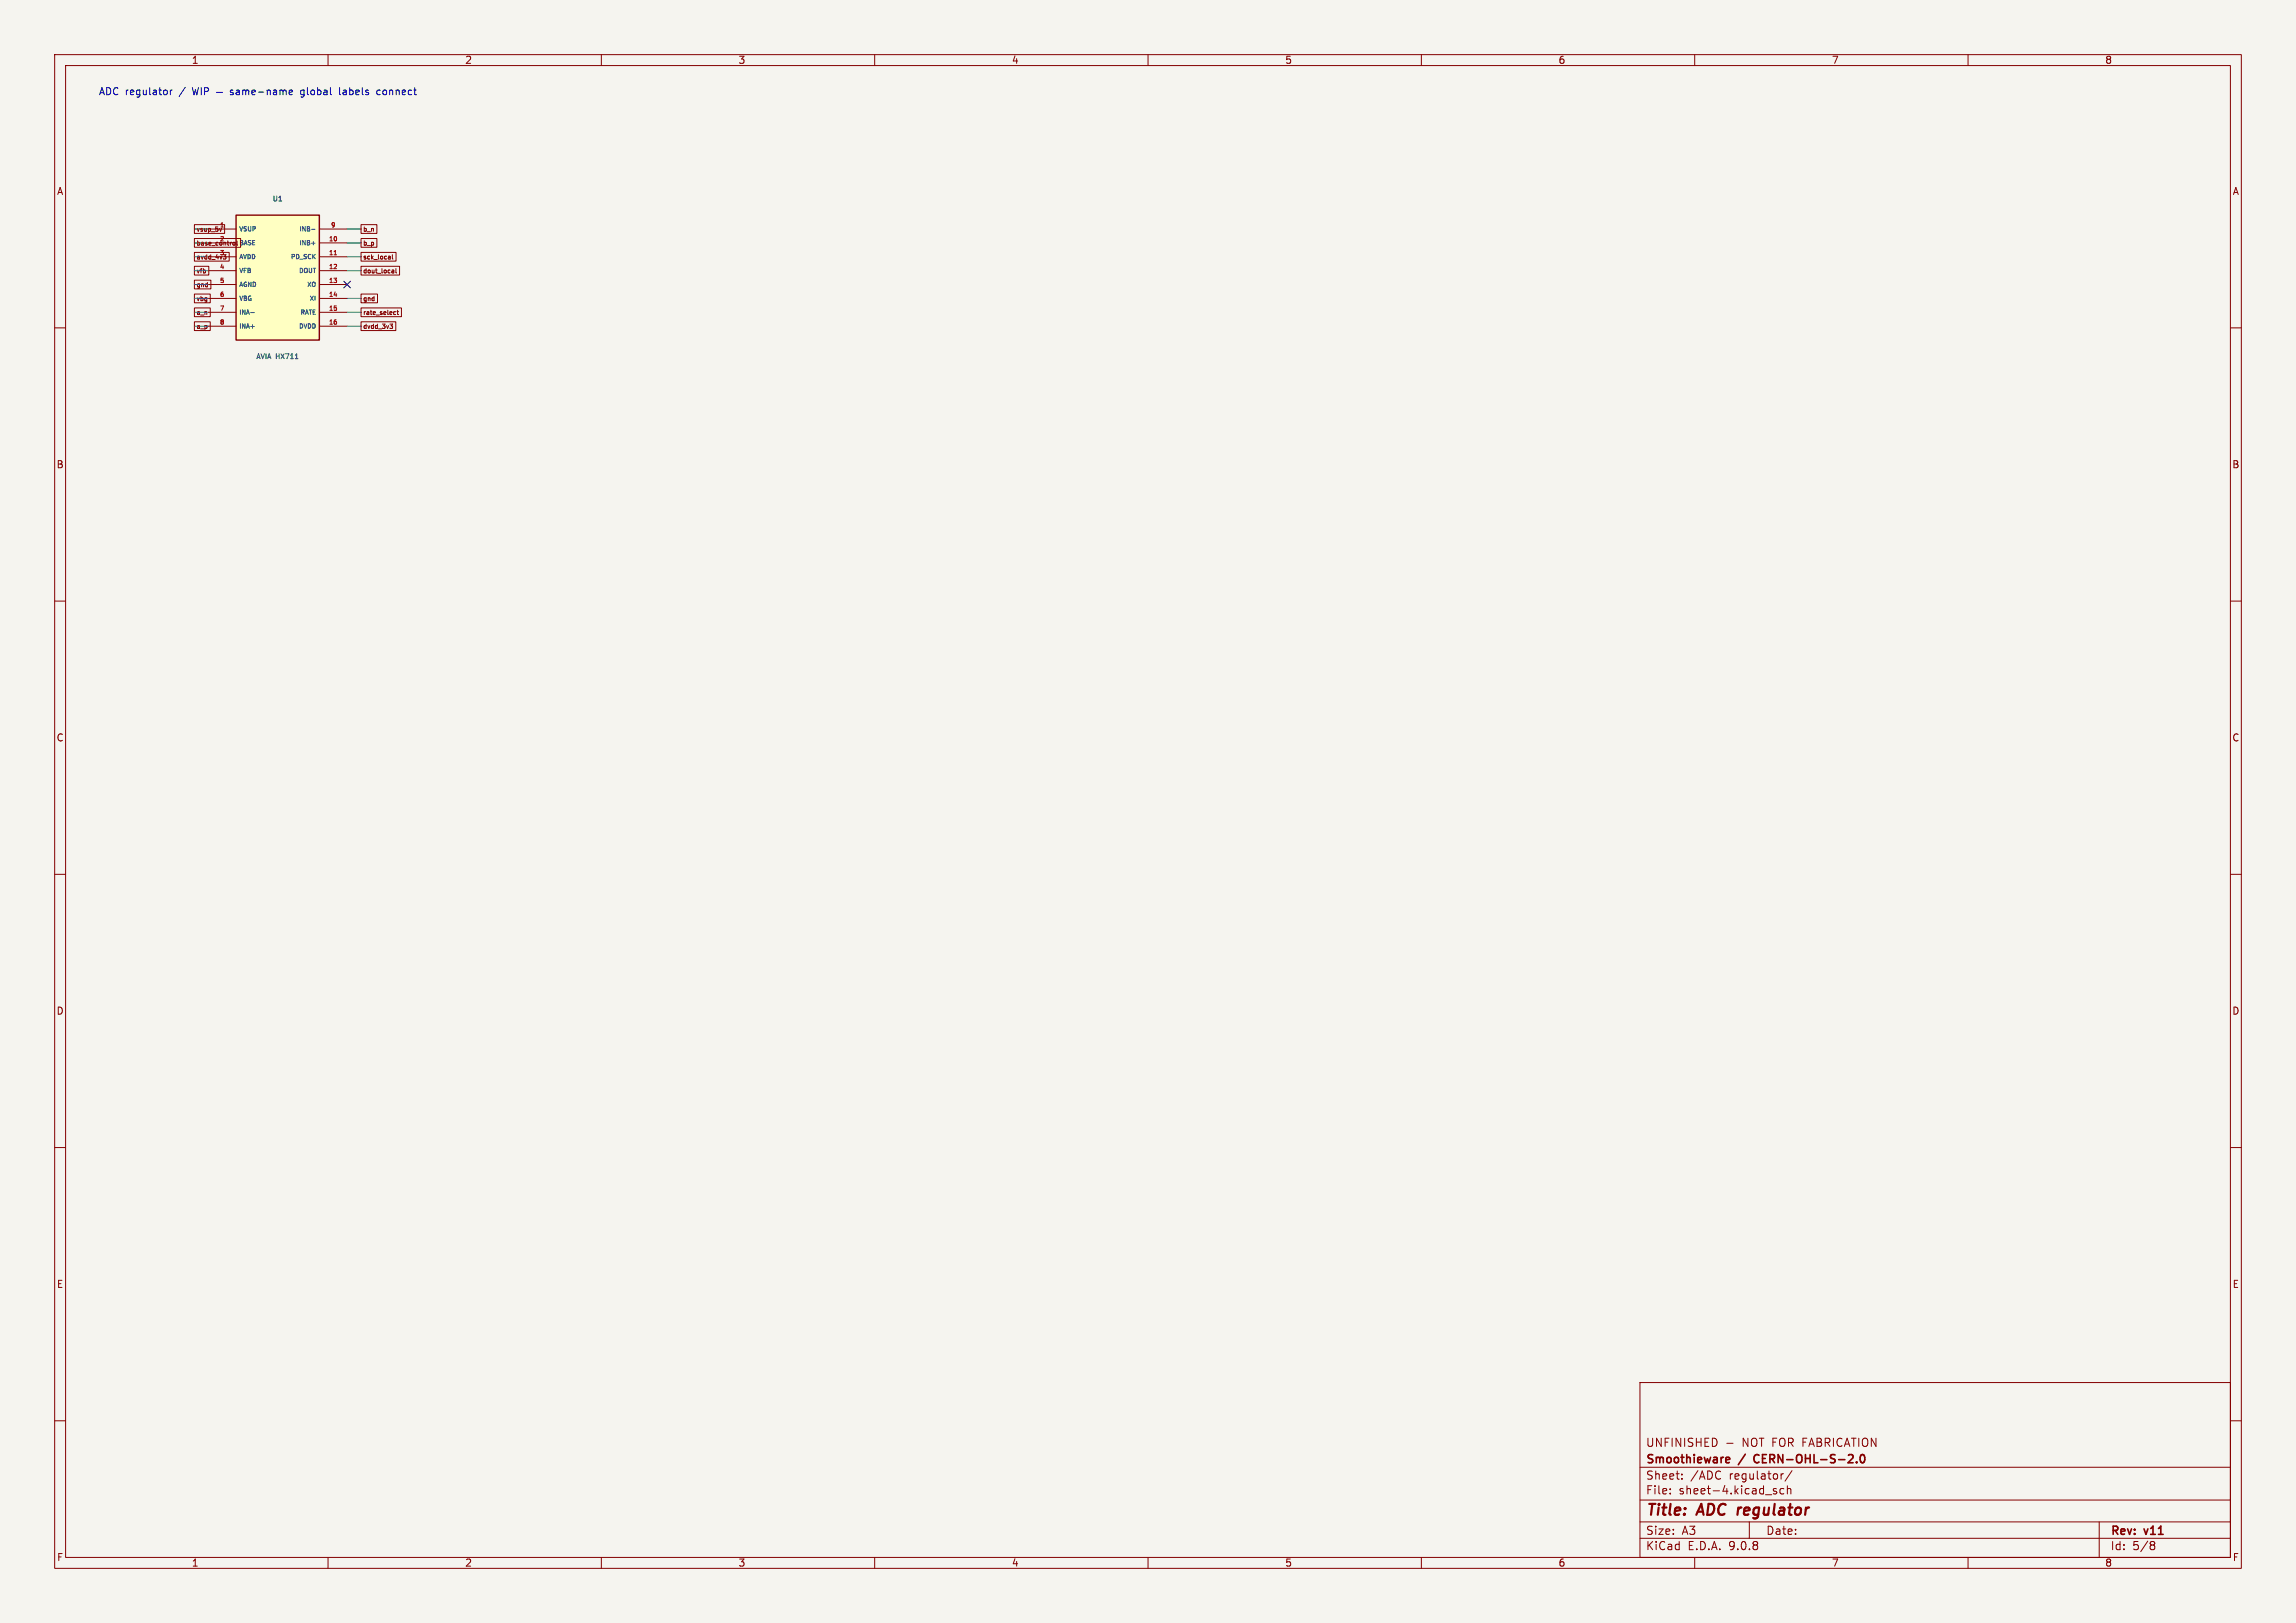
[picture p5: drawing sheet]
<svg xmlns="http://www.w3.org/2000/svg" width="420mm" height="297mm" viewBox="0 0 420 297" stroke-linecap="round" stroke-linejoin="round" font-family="sans-serif">
<defs><g id="words">
<g font-size="2.8" fill="#840000">
<text x="301" y="277.9">Title:</text>
<text x="310.6" y="277.9">ADC regulator</text>
</g>
<g font-size="2.1" fill="#840000">
<text x="301" y="268.2">Smoothieware</text>
<text x="301" y="265">UNFINISHED</text>
<text x="318.2" y="268.2">/</text>
<text x="318.7" y="265">NOT FOR FABRICATION</text>
<text x="321.5" y="268.2">CERN-OHL-S-2.0</text>
<text x="301" y="273.7">File:</text>
<text x="301" y="271">Sheet:</text>
<text x="307.1" y="273.7">sheet-4.kicad_sch</text>
<text x="309.2" y="271">/ADC</text>
<text x="316.4" y="271">regulator/</text>
<text x="301" y="281.1">Size:</text>
<text x="307.6" y="281.1">A3</text>
<text x="323" y="281.1">Date:</text>
<text x="386" y="281.3">Rev:</text>
<text x="392.4" y="281.3">v11</text>
<text x="301" y="283.9">KiCad</text>
<text x="308.7" y="283.9">E.D.A.</text>
<text x="316.3" y="283.9">9.0.8</text>
<text x="386" y="283.9">Id:</text>
<text x="390.1" y="283.9">5/8</text>
</g>
<g font-size="1.8" fill="#840000">
<text x="35" y="11.9">1</text>
<text x="85" y="11.9">2</text>
<text x="135" y="11.9">3</text>
<text x="185" y="11.9">4</text>
<text x="235" y="11.9">5</text>
<text x="285" y="11.9">6</text>
<text x="335" y="11.9">7</text>
<text x="385" y="11.9">8</text>
<text x="10.3" y="35.9">A</text>
<text x="408.3" y="35.9">A</text>
<text x="10.3" y="85.9">B</text>
<text x="408.2" y="85.9">B</text>
<text x="10.3" y="135.9">C</text>
<text x="408.2" y="135.9">C</text>
<text x="10.3" y="185.9">D</text>
<text x="408.2" y="185.9">D</text>
<text x="10.3" y="235.9">E</text>
<text x="408.3" y="235.9">E</text>
<text x="10.3" y="285.9">F</text>
<text x="35" y="286.9">1</text>
<text x="85" y="286.9">2</text>
<text x="135" y="286.9">3</text>
<text x="185" y="286.9">4</text>
<text x="235" y="286.9">5</text>
<text x="285" y="286.9">6</text>
<text x="335" y="286.9">7</text>
<text x="385" y="286.9">8</text>
<text x="408.3" y="285.9">F</text>
</g>
<g font-size="1.8" fill="#0000c2">
<text x="18" y="17.6">ADC regulator</text>
<text x="32.9" y="17.6">/</text>
<text x="55.8" y="17.6">global</text>
<text x="63.1" y="17.6">labels</text>
<text x="70.2" y="17.6">connect</text>
</g>
<g font-size="1.3" fill="#006464">
<text x="49.8" y="37">U1</text>
<text x="46.8" y="65.9">AVIA HX711</text>
</g>
<g font-size="1.1" fill="#840000">
<text x="40.1" y="41.7">1</text>
<text x="35.9" y="45.1">base_control</text>
<text x="35.9" y="47.7">avdd_4v3</text>
<text x="35.9" y="42.6">vsup_5v</text>
<text x="40.1" y="44.2">2</text>
<text x="43.7" y="45.1">BASE</text>
<text x="66.3" y="42.6">b_n</text>
<text x="66.3" y="45.1">b_p</text>
<text x="66.3" y="47.7">sck_local</text>
<text x="35.9" y="50.2">vfb</text>
<text x="35.9" y="52.8">gnd</text>
<text x="66.3" y="50.2">dout_local</text>
<text x="35.9" y="57.8">a_n</text>
<text x="35.9" y="55.3">vbg</text>
<text x="66.3" y="57.8">rate_select</text>
<text x="66.3" y="55.3">gnd</text>
<text x="35.9" y="60.4">a_p</text>
<text x="66.3" y="60.4">dvdd_3v3</text>
</g>
<g font-size="1.1" fill="#a90000">
<text x="60.4" y="41.7">9</text>
<text x="40.1" y="46.7">3</text>
<text x="60" y="44.2">10</text>
<text x="60" y="46.7">11</text>
<text x="40.1" y="49.3">4</text>
<text x="40.1" y="51.8">5</text>
<text x="60" y="49.3">12</text>
<text x="60" y="51.8">13</text>
<text x="40.1" y="54.4">6</text>
<text x="40.1" y="56.9">7</text>
<text x="40.1" y="59.4">8</text>
<text x="60" y="54.4">14</text>
<text x="60" y="56.9">15</text>
<text x="60" y="59.4">16</text>
</g>
<g font-size="1.1" fill="#006464">
<text x="43.7" y="42.5">VSUP</text>
<text x="43.7" y="47.6">AVDD</text>
<text x="53" y="47.6">PD_SCK</text>
<text x="54.6" y="45.1">INB+</text>
<text x="43.7" y="50.2">VFB</text>
<text x="43.7" y="52.7">AGND</text>
<text x="54.5" y="50.2">DOUT</text>
<text x="56" y="52.7">XO</text>
<text x="43.7" y="55.2">VBG</text>
<text x="54.8" y="57.8">RATE</text>
<text x="56.5" y="55.2">XI</text>
<text x="43.7" y="60.3">INA+</text>
<text x="54.5" y="60.3">DVDD</text>
</g>
</g></defs>
<path d="M0 0h420v297h-420z" fill="#f5f4ef" stroke="#f5f4ef" stroke-width=".18"/>
<g fill="none" stroke="#840000" stroke-width=".18">
<path d="M10 10h400v277h-400zM12 12h396v273h-396zM60 10v2M110 10v2M160 10v2M210 10v2M260 10v2M310 10v2M360 10v2M10 60h2M408 60h2M10 110h2"/>
<path d="M408 110h2M10 160h2M408 160h2M10 210h2M408 210h2M300 253h108v32h-108zM10 260h2M300 278.5h108M300 274.5h108M300 268.5h108M305.5 273.2v.2M305.5 272.5v.1"/>
<path d="M307.7 270.5v.2M307.7 269.8v.1M315.9 264.1h1.1M320 278.5v3M324.4 272.8l.5 .2 .1 .2-.2 .2-.4-.1M324.4 272.5h.5M326.2 269.7l-.3 .1M326.3 272.5l-.4-.1-.3 .3v.4l.1 .2h.6M326.9 272.5l.3-.1 .3 .1 .1 .9M326.9 271.9v1.5M327.8 269.1l-1.3 1.9M384 278.5v6.5"/>
<path d="M408 260h2M60 285v2M110 285v2M160 285v2M210 285v2M260 285v2M300 281.5h108M310 285v2M360 285v2M393.6 282.1l.4 .1 .2 .2-.3 .3M393.6 282.7h.3M393.9 282.7l.2 .2 .1 .4-.2 .2-.4 .1"/>
</g>
<path d="M315.9 266.7l.4 .1 .1 .2-.7 .2M316.3 267.6l-.4 .1M321 266.4l-.2 .4 .2 .7M338 267.7h1M338.9 266.3v.5M339.6 267.5v.2M340.4 266.3l.2-.1a.8 .8 0 0 1 .5 .7 .8 .8 0 0 1-.5 .8l-.2-.2-.1-.4z" fill="none" stroke="#840000" stroke-width=".3"/>
<path d="M43.2 39.4h15.2v22.8h-15.2z" fill="#ffffc2"/>
<path d="M43.2 39.4h15.2v22.8h-15.2z" fill="none" stroke="#840000" stroke-width=".25"/>
<g fill="none" stroke="#840000" stroke-width=".18">
<path d="M35.6 48.7h2.6v1.6h-2.6zM35.6 58.9h2.9v1.6h-2.9zM35.6 56.3h2.9v1.7h-2.9zM35.6 53.8h2.9v1.6h-2.9zM35.6 43.6h8.4v1.7h-8.4zM35.6 46.2h6.3v1.6h-6.3zM35.6 51.3h3v1.6h-3zM35.6 41.1h5.5v1.6h-5.5zM38.1 41.9h5.1M38.1 44.5h5.1M38.1 47h5.1M38.1 49.5h5.1"/>
<path d="M38.1 52.1h5.1M38.1 54.6h5.1M38.1 57.2h5.1M38.1 59.7h5.1M40.5 41.8l-.2 .5M40.8 46.6h.5l-.2 .3 .2 .1v.3l-.3 .1M42.6 44.4h.4l-.1 .4h-.3zM43.4 44.1v.7M58.4 41.9h5.1M58.4 44.5h5.1M58.4 47h5.1M58.4 49.5h5.1"/>
<path d="M58.4 52.1h5.1M58.4 54.6h5.1M58.4 57.2h5.1M58.4 59.7h5.1M66 41.1h2.9v1.6h-2.9zM66 58.9h6.4v1.6h-6.4zM66 43.6h2.9v1.7h-2.9zM66 56.3h7.4v1.7h-7.4zM66 53.8h3.1v1.6h-3.1zM66 46.2h6.4v1.6h-6.4zM66 48.7h7.1v1.6h-7.1zM71.1 46.9h.3v.5"/>
<path d="M71.3 59.3h.5l-.3 .3 .3 .1v.3l-.4 .1M71.4 47.4h-.3M71.4 47.1h-.3M71.7 49.5h.3v.4M71.7 49.9h.3M71.8 46.6v.7l.1 .1M72 49.6l-.3 .1M72.2 57l.2 .1M72.4 57.5l-.2 .1M72.4 49.1v.7l.1 .1M72.6 57h.3M72.7 56.8v.7l.2 .1"/>
</g>
<path d="M44 56.7v.8M44.8 56.7v.8l-.4-.8v.8M45.1 57.5l.3-.8 .2 .8M45.2 57.3h.3M45.9 57.2h.6M55 41.5v.8M55.8 41.5v.8l-.4-.8v.8M56.2 41.5l.4 .1-.1 .3 .2 .2-.2 .2h-.3zM56.2 41.9h.3M57 42h.6M57 44.5h.6M54 65.6h.5" fill="none" stroke="#006464" stroke-width=".18"/>
<path d="M61.1 46.6h.5" fill="none" stroke="#a90000" stroke-width=".18"/>
<g fill="none" stroke="#009600" stroke-width=".18">
<path d="M35.6 44.5h2.5M35.6 41.9h2.5M35.6 47h2.5M35.6 49.5h2.5M35.6 54.6h2.5M35.6 59.7h2.5M35.6 57.2h2.5M35.6 52.1h2.5M63.5 44.5h2.5M63.5 41.9h2.5M63.5 47h2.5M63.5 49.5h2.5"/>
<path d="M63.5 54.6h2.5M63.5 59.7h2.5M63.5 57.2h2.5"/>
</g>
<path d="M62.9 51.5l1.2 1.2M64.1 51.5l-1.2 1.2" fill="none" stroke="#000084" stroke-width=".18"/>
<g fill="none" stroke="#0000c2" stroke-width=".18">
<path d="M31.2 16.5v.8M31.5 16.5l-.3 .2M35.2 16l.3 1.3 .2-.9 .3 .9 .3-1.3M36.8 16v1.3M37.4 16.7h.6l.2-.2-.1-.3-.7-.2v1.3M39.6 16.9h1.1M42.6 16.5h-.3l-.2 .2 .1 .1 .4 .2v.3h-.5M43.2 16.5h.5l.1 .8M43.8 16.8h-.4l-.2 .2 .2 .3h.4M44.4 16.6l.4-.1 .2 .2M44.4 16.5v.8M45 16.7l.2-.2h.3v.8"/>
<path d="M45 16.7v.6M46.1 16.9l.6-.1-.1-.3h-.3l-.2 .2v.6h.5M47.3 16.8h.9M48.9 16.6l.2-.1h.3v.8M48.9 16.5v.8M50 16.5h.5l.1 .8M50.6 16.8h-.4l-.2 .2 .2 .3h.4M51.2 16.6l.4-.1 .2 .2M51.2 16.5v.8M51.8 16.7l.2-.2h.3v.8M51.8 16.7v.6M52.9 16.9l.6-.1-.1-.3h-.3l-.2 .2 .1 .6h.4"/>
<path d="M55.1 17.7l.3 .1M55.5 16.5h-.4l-.1 .2 .1 .5 .4 .1M62.1 16v1.2l.2 .1M69.5 16.5h-.3l-.3 .2 .1 .6h.5"/>
</g>
<use href="#words"/>
</svg>
